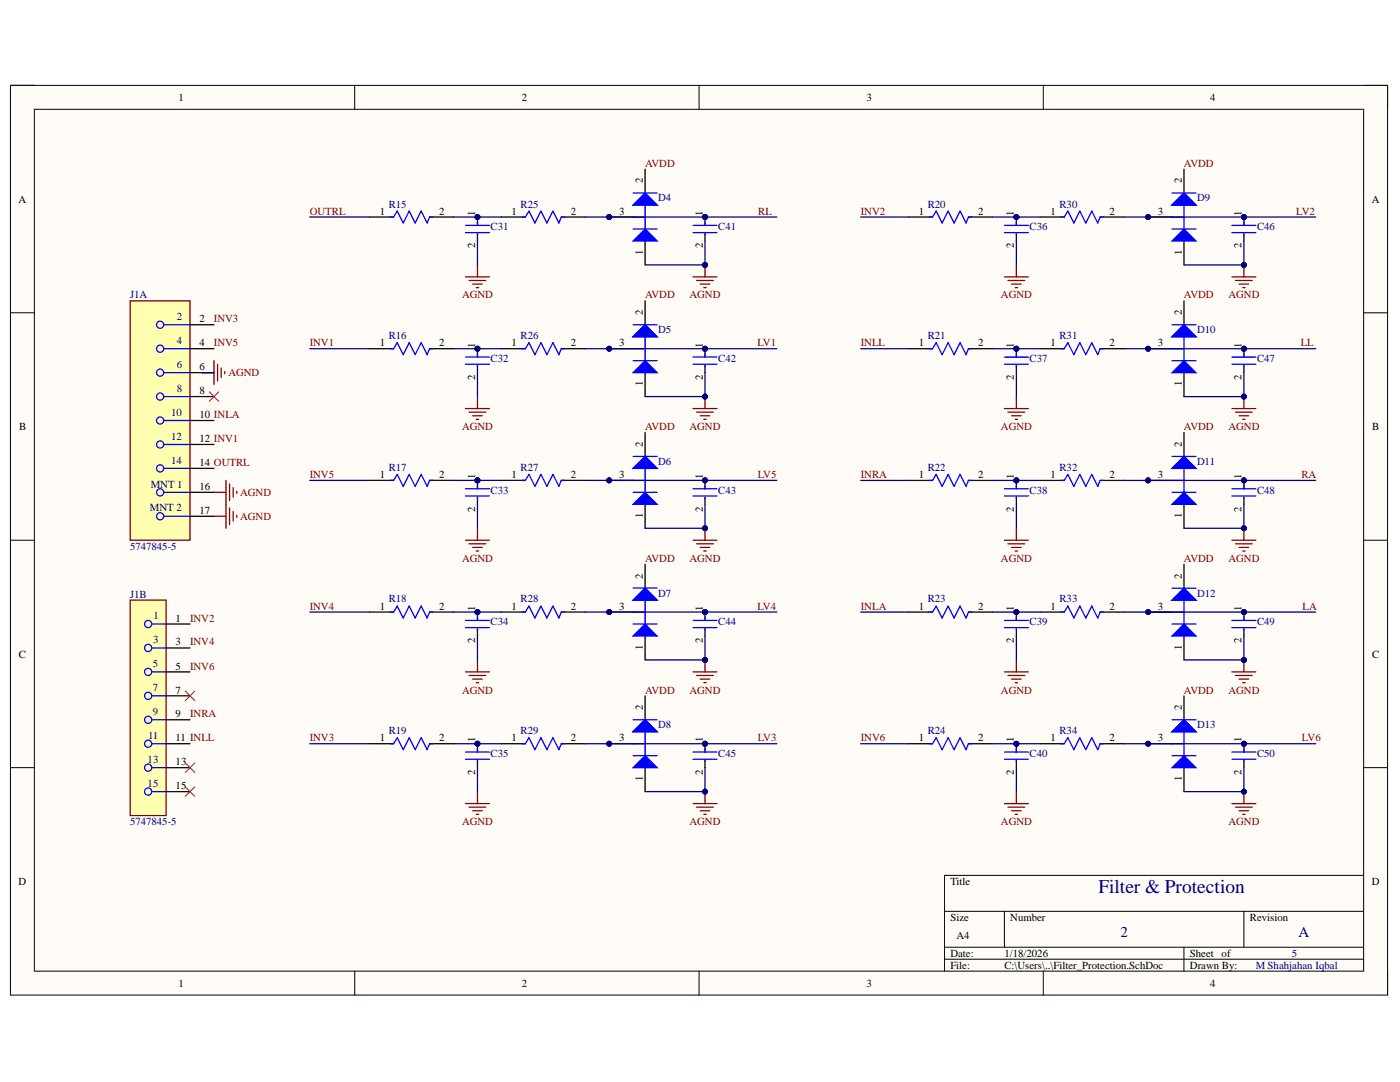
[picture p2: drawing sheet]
<svg xmlns="http://www.w3.org/2000/svg" width="279mm" height="216mm" viewBox="0 0 279 216" stroke-linecap="round" stroke-linejoin="round" font-family="sans-serif">
<defs><g id="words">
<text font-size="3.9" fill="#000080" x="219.2" y="178.1">Filter &amp; Protection</text>
<g font-size="3" fill="#000080">
<text x="223.7" y="186.9">2</text>
<text x="259.1" y="186.9">A</text>
</g>
<g font-size="2.2">
<text x="35.6" y="20.1">1</text>
<text x="104.1" y="20.1">2</text>
<text x="173" y="20.1">3</text>
<text x="241.5" y="20.1">4</text>
<text x="3.7" y="40.4">A</text>
<text x="128.3" y="36.6" transform="rotate(-90 128.3 36.6)">2</text>
<text x="235.8" y="36.6" transform="rotate(-90 235.8 36.6)">2</text>
<text x="273.8" y="40.4">A</text>
<text x="75.8" y="42.8">1</text>
<text x="87.6" y="42.8">2</text>
<text x="94.8" y="43.1" transform="rotate(-90 94.8 43.1)">1</text>
<text x="102.1" y="42.8">1</text>
<text x="113.9" y="42.8">2</text>
<text x="123.5" y="42.8">3</text>
<text x="140.2" y="43.1" transform="rotate(-90 140.2 43.1)">1</text>
<text x="183.4" y="42.8">1</text>
<text x="195.2" y="42.8">2</text>
<text x="202.3" y="43.1" transform="rotate(-90 202.3 43.1)">1</text>
<text x="209.7" y="42.8">1</text>
<text x="221.5" y="42.8">2</text>
<text x="231.1" y="42.8">3</text>
<text x="247.8" y="43.1" transform="rotate(-90 247.8 43.1)">1</text>
<text x="94.8" y="49.5" transform="rotate(-90 94.8 49.5)">2</text>
<text x="128.3" y="50.8" transform="rotate(-90 128.3 50.8)">1</text>
<text x="140.2" y="49.5" transform="rotate(-90 140.2 49.5)">2</text>
<text x="202.3" y="49.5" transform="rotate(-90 202.3 49.5)">2</text>
<text x="235.8" y="50.8" transform="rotate(-90 235.8 50.8)">1</text>
<text x="247.8" y="49.5" transform="rotate(-90 247.8 49.5)">2</text>
<text x="39.8" y="64.3">2</text>
<text x="128.3" y="62.9" transform="rotate(-90 128.3 62.9)">2</text>
<text x="235.8" y="62.9" transform="rotate(-90 235.8 62.9)">2</text>
<text x="39.8" y="69.1">4</text>
<text x="75.8" y="69.1">1</text>
<text x="87.6" y="69.1">2</text>
<text x="94.8" y="69.3" transform="rotate(-90 94.8 69.3)">1</text>
<text x="102.1" y="69.1">1</text>
<text x="113.9" y="69.1">2</text>
<text x="123.5" y="69.1">3</text>
<text x="140.2" y="69.3" transform="rotate(-90 140.2 69.3)">1</text>
<text x="183.4" y="69.1">1</text>
<text x="195.2" y="69.1">2</text>
<text x="202.3" y="69.3" transform="rotate(-90 202.3 69.3)">1</text>
<text x="209.7" y="69.1">1</text>
<text x="221.5" y="69.1">2</text>
<text x="231.1" y="69.1">3</text>
<text x="247.8" y="69.3" transform="rotate(-90 247.8 69.3)">1</text>
<text x="39.8" y="73.9">6</text>
<text x="94.8" y="75.8" transform="rotate(-90 94.8 75.8)">2</text>
<text x="128.3" y="77.1" transform="rotate(-90 128.3 77.1)">1</text>
<text x="140.2" y="75.8" transform="rotate(-90 140.2 75.8)">2</text>
<text x="202.3" y="75.8" transform="rotate(-90 202.3 75.8)">2</text>
<text x="235.8" y="77.1" transform="rotate(-90 235.8 77.1)">1</text>
<text x="247.8" y="75.8" transform="rotate(-90 247.8 75.8)">2</text>
<text x="39.8" y="78.6">8</text>
<text x="39.8" y="83.4">10 INLA</text>
<text x="3.8" y="85.8">B</text>
<text x="39.8" y="88.2">12 INV1</text>
<text x="128.3" y="89.2" transform="rotate(-90 128.3 89.2)">2</text>
<text x="235.8" y="89.2" transform="rotate(-90 235.8 89.2)">2</text>
<text x="273.9" y="85.8">B</text>
<text x="39.8" y="93">14 OUTRL</text>
<text x="75.8" y="95.4">1</text>
<text x="87.6" y="95.4">2</text>
<text x="94.8" y="95.6" transform="rotate(-90 94.8 95.6)">1</text>
<text x="102.1" y="95.4">1</text>
<text x="113.9" y="95.4">2</text>
<text x="123.5" y="95.4">3</text>
<text x="140.2" y="95.6" transform="rotate(-90 140.2 95.6)">1</text>
<text x="183.4" y="95.4">1</text>
<text x="195.2" y="95.4">2</text>
<text x="202.3" y="95.6" transform="rotate(-90 202.3 95.6)">1</text>
<text x="209.7" y="95.4">1</text>
<text x="221.5" y="95.4">2</text>
<text x="231.1" y="95.4">3</text>
<text x="247.8" y="95.6" transform="rotate(-90 247.8 95.6)">1</text>
<text x="39.8" y="97.8">16</text>
<text x="39.8" y="102.6">17</text>
<text x="94.8" y="102.1" transform="rotate(-90 94.8 102.1)">2</text>
<text x="128.3" y="103.4" transform="rotate(-90 128.3 103.4)">1</text>
<text x="140.2" y="102.1" transform="rotate(-90 140.2 102.1)">2</text>
<text x="202.3" y="102.1" transform="rotate(-90 202.3 102.1)">2</text>
<text x="235.8" y="103.4" transform="rotate(-90 235.8 103.4)">1</text>
<text x="247.8" y="102.1" transform="rotate(-90 247.8 102.1)">2</text>
<text x="128.3" y="115.4" transform="rotate(-90 128.3 115.4)">2</text>
<text x="235.8" y="115.4" transform="rotate(-90 235.8 115.4)">2</text>
<text x="35" y="124">1</text>
<text x="75.8" y="121.7">1</text>
<text x="87.6" y="121.7">2</text>
<text x="94.8" y="121.9" transform="rotate(-90 94.8 121.9)">1</text>
<text x="102.1" y="121.7">1</text>
<text x="113.9" y="121.7">2</text>
<text x="123.5" y="121.7">3</text>
<text x="140.2" y="121.9" transform="rotate(-90 140.2 121.9)">1</text>
<text x="183.4" y="121.7">1</text>
<text x="195.2" y="121.7">2</text>
<text x="202.3" y="121.9" transform="rotate(-90 202.3 121.9)">1</text>
<text x="209.7" y="121.7">1</text>
<text x="221.5" y="121.7">2</text>
<text x="231.1" y="121.7">3</text>
<text x="247.8" y="121.9" transform="rotate(-90 247.8 121.9)">1</text>
<text x="3.8" y="131.2">C</text>
<text x="35" y="128.8">3</text>
<text x="94.8" y="128.4" transform="rotate(-90 94.8 128.4)">2</text>
<text x="128.3" y="129.6" transform="rotate(-90 128.3 129.6)">1</text>
<text x="140.2" y="128.4" transform="rotate(-90 140.2 128.4)">2</text>
<text x="202.3" y="128.4" transform="rotate(-90 202.3 128.4)">2</text>
<text x="235.8" y="129.6" transform="rotate(-90 235.8 129.6)">1</text>
<text x="247.8" y="128.4" transform="rotate(-90 247.8 128.4)">2</text>
<text x="273.8" y="131.2">C</text>
<text x="35" y="133.6">5</text>
<text x="35" y="138.4">7</text>
<text x="35" y="143.2">9</text>
<text x="128.3" y="141.7" transform="rotate(-90 128.3 141.7)">2</text>
<text x="235.8" y="141.7" transform="rotate(-90 235.8 141.7)">2</text>
<text x="35" y="147.9">11 INLL</text>
<text x="75.8" y="147.9">1</text>
<text x="87.6" y="147.9">2</text>
<text x="94.8" y="148.1" transform="rotate(-90 94.8 148.1)">1</text>
<text x="102.1" y="147.9">1</text>
<text x="113.9" y="147.9">2</text>
<text x="123.5" y="147.9">3</text>
<text x="140.2" y="148.1" transform="rotate(-90 140.2 148.1)">1</text>
<text x="183.4" y="147.9">1</text>
<text x="195.2" y="147.9">2</text>
<text x="202.3" y="148.1" transform="rotate(-90 202.3 148.1)">1</text>
<text x="209.7" y="147.9">1</text>
<text x="221.5" y="147.9">2</text>
<text x="231.1" y="147.9">3</text>
<text x="247.8" y="148.1" transform="rotate(-90 247.8 148.1)">1</text>
<text x="35" y="152.7">13</text>
<text x="94.8" y="154.7" transform="rotate(-90 94.8 154.7)">2</text>
<text x="128.3" y="155.9" transform="rotate(-90 128.3 155.9)">1</text>
<text x="140.2" y="154.7" transform="rotate(-90 140.2 154.7)">2</text>
<text x="202.3" y="154.7" transform="rotate(-90 202.3 154.7)">2</text>
<text x="235.8" y="155.9" transform="rotate(-90 235.8 155.9)">1</text>
<text x="247.8" y="154.7" transform="rotate(-90 247.8 154.7)">2</text>
<text x="35" y="157.5">15</text>
<text x="3.7" y="176.6">D</text>
<text x="189.7" y="176.6">Title</text>
<text x="273.8" y="176.6">D</text>
<text x="189.7" y="183.8">Size</text>
<text x="201.6" y="183.8">Number</text>
<text x="249.4" y="183.8">Revision</text>
<text x="189.7" y="190.9">Date:</text>
<text x="190.9" y="187.3">A4</text>
<text x="200.4" y="190.9">1/18/2026</text>
<text x="237.5" y="190.9">Sheet</text>
<text x="243.8" y="190.9">of</text>
<text x="35.6" y="196.9">1</text>
<text x="104.1" y="196.9">2</text>
<text x="173" y="196.9">3</text>
<text x="189.7" y="193.3">File:</text>
<text x="200.4" y="193.3">C:\Users\..\Filter_Protection.SchDoc</text>
<text x="237.5" y="193.3">Drawn By:</text>
<text x="241.5" y="196.9">4</text>
</g>
<g font-size="2.2" fill="#800000">
<text x="128.7" y="33.3">AVDD</text>
<text x="236.3" y="33.3">AVDD</text>
<text x="61.8" y="42.8">OUTRL</text>
<text x="151.3" y="42.8">RL</text>
<text x="171.8" y="42.8">INV2</text>
<text x="258.7" y="42.8">LV2</text>
<text x="92.2" y="59.5">AGND</text>
<text x="128.7" y="59.5">AVDD</text>
<text x="137.6" y="59.5">AGND</text>
<text x="199.8" y="59.5">AGND</text>
<text x="236.3" y="59.5">AVDD</text>
<text x="245.2" y="59.5">AGND</text>
<text x="42.7" y="64.3">INV3</text>
<text x="42.7" y="69.1">INV5</text>
<text x="61.8" y="69.1">INV1</text>
<text x="151.1" y="69.1">LV1</text>
<text x="171.8" y="69.1">INLL</text>
<text x="259.6" y="69.1">LL</text>
<text x="45.6" y="75.1">AGND</text>
<text x="92.2" y="85.8">AGND</text>
<text x="128.7" y="85.8">AVDD</text>
<text x="137.6" y="85.8">AGND</text>
<text x="199.8" y="85.8">AGND</text>
<text x="236.3" y="85.8">AVDD</text>
<text x="245.2" y="85.8">AGND</text>
<text x="61.8" y="95.4">INV5</text>
<text x="151.2" y="95.4">LV5</text>
<text x="171.8" y="95.4">INRA</text>
<text x="259.7" y="95.4">RA</text>
<text x="47.9" y="99">AGND</text>
<text x="47.9" y="103.7">AGND</text>
<text x="92.2" y="112.1">AGND</text>
<text x="128.7" y="112.1">AVDD</text>
<text x="137.6" y="112.1">AGND</text>
<text x="199.8" y="112.1">AGND</text>
<text x="236.3" y="112.1">AVDD</text>
<text x="245.2" y="112.1">AGND</text>
<text x="37.9" y="124">INV2</text>
<text x="61.8" y="121.7">INV4</text>
<text x="151.1" y="121.7">LV4</text>
<text x="171.8" y="121.7">INLA</text>
<text x="260" y="121.7">LA</text>
<text x="37.9" y="128.8">INV4</text>
<text x="37.9" y="133.6">INV6</text>
<text x="37.9" y="143.2">INRA</text>
<text x="92.2" y="138.4">AGND</text>
<text x="128.7" y="138.4">AVDD</text>
<text x="137.6" y="138.4">AGND</text>
<text x="199.8" y="138.4">AGND</text>
<text x="236.3" y="138.4">AVDD</text>
<text x="245.2" y="138.4">AGND</text>
<text x="61.8" y="147.9">INV3</text>
<text x="151.2" y="147.9">LV3</text>
<text x="171.8" y="147.9">INV6</text>
<text x="259.8" y="147.9">LV6</text>
<text x="92.2" y="164.6">AGND</text>
<text x="137.6" y="164.6">AGND</text>
<text x="199.8" y="164.6">AGND</text>
<text x="245.2" y="164.6">AGND</text>
</g>
<g font-size="2.2" fill="#000080">
<text x="77.6" y="41.4">R15</text>
<text x="103.9" y="41.4">R25</text>
<text x="131.4" y="40.2">D4</text>
<text x="185.1" y="41.4">R20</text>
<text x="211.4" y="41.4">R30</text>
<text x="238.9" y="40.2">D9</text>
<text x="97.9" y="45.9">C31</text>
<text x="143.3" y="45.9">C41</text>
<text x="205.5" y="45.9">C36</text>
<text x="250.9" y="45.9">C46</text>
<text x="26" y="59.5">J1A</text>
<text x="35.3" y="63.9">2</text>
<text x="35.3" y="68.6">4</text>
<text x="77.6" y="67.7">R16</text>
<text x="103.9" y="67.7">R26</text>
<text x="131.4" y="66.5">D5</text>
<text x="185.1" y="67.7">R21</text>
<text x="211.4" y="67.7">R31</text>
<text x="238.9" y="66.5">D10</text>
<text x="35.3" y="73.4">6</text>
<text x="97.9" y="72.2">C32</text>
<text x="143.3" y="72.2">C42</text>
<text x="205.5" y="72.2">C37</text>
<text x="250.9" y="72.2">C47</text>
<text x="34.2" y="83">10</text>
<text x="35.3" y="78.2">8</text>
<text x="34.2" y="87.7">12</text>
<text x="34.2" y="92.5">14</text>
<text x="77.6" y="93.9">R17</text>
<text x="103.9" y="93.9">R27</text>
<text x="131.4" y="92.8">D6</text>
<text x="185.1" y="93.9">R22</text>
<text x="211.4" y="93.9">R32</text>
<text x="238.9" y="92.8">D11</text>
<text x="30.1" y="97.3">MNT 1</text>
<text x="97.9" y="98.5">C33</text>
<text x="143.3" y="98.5">C43</text>
<text x="205.5" y="98.5">C38</text>
<text x="250.9" y="98.5">C48</text>
<text x="29.9" y="102.1">MNT 2</text>
<text x="26" y="109.7">5747845-5</text>
<text x="26" y="119.2">J1B</text>
<text x="131.4" y="119">D7</text>
<text x="238.9" y="119">D12</text>
<text x="30.7" y="123.6">1</text>
<text x="77.6" y="120.2">R18</text>
<text x="97.9" y="124.7">C34</text>
<text x="103.9" y="120.2">R28</text>
<text x="143.3" y="124.7">C44</text>
<text x="185.1" y="120.2">R23</text>
<text x="205.5" y="124.7">C39</text>
<text x="211.4" y="120.2">R33</text>
<text x="250.9" y="124.7">C49</text>
<text x="30.6" y="128.3">3</text>
<text x="30.5" y="137.9">7</text>
<text x="30.5" y="133.1">5</text>
<text x="30.5" y="142.7">9</text>
<text x="29.6" y="147.4">11</text>
<text x="77.6" y="146.5">R19</text>
<text x="103.9" y="146.5">R29</text>
<text x="131.4" y="145.3">D8</text>
<text x="185.1" y="146.5">R24</text>
<text x="211.4" y="146.5">R34</text>
<text x="238.9" y="145.3">D13</text>
<text x="29.5" y="152.2">13</text>
<text x="97.9" y="151">C35</text>
<text x="143.3" y="151">C45</text>
<text x="205.5" y="151">C40</text>
<text x="250.9" y="151">C50</text>
<text x="29.5" y="157">15</text>
<text x="26" y="164.6">5747845-5</text>
<text x="257.8" y="190.9">5</text>
<text x="250.6" y="193.3">M Shahjahan Iqbal</text>
</g>
</g></defs>
<path d="M2.1 17h274.8v181.6h-274.8z" fill-rule="evenodd" fill="#fffcf8"/>
<path d="M2.1 17h274.8v181.6h-274.8z" fill="none" stroke="#000" stroke-width=".2"/>
<path d="M6.9 21.8h265.2v172h-265.2z" fill-rule="evenodd" fill="#fffcf8"/>
<g fill="none" stroke="#000" stroke-width=".2">
<path d="M2.1 17h4.8M70.8 17v4.8M139.5 17v4.8M208.2 17v4.8M272.1 17h4.8v4.8M6.9 21.8h265.2v172h-265.2zM2.1 62.4h4.8M272.1 62.4h4.8M2.1 107.8h4.8M272.1 107.8h4.8M2.1 153.2h4.8M272.1 153.2h4.8"/>
<path d="M272.1 174.7h-83.6v19.1M70.8 193.8v4.8M139.5 193.8v4.8M188.5 181.8h83.6M188.5 189h83.6M188.5 191.4h83.6M200.5 181.8v7.2M208.2 193.8v4.8M236.3 189v4.8M248.2 181.8v7.2M276.9 193.8v4.8"/>
</g>
<path d="M26 60h11.9v47.8h-11.9z" fill-rule="evenodd" fill="#ffffb0"/>
<path d="M26 60h11.9v47.8h-11.9z" fill="none" stroke="#800000" stroke-width=".25"/>
<g fill="none" stroke="#00f" stroke-width=".25">
<path d="M32.7 64.8h5.2M32.7 69.6h5.2M32.7 74.4h5.2M32.7 79.1h5.2M32.7 83.9h5.2M32.7 88.7h5.2M32.7 93.5h5.2M32.7 98.2h5.2M32.7 103h5.2"/>
<circle cx="32" cy="69.6" r=".72"/>
<circle cx="32" cy="64.8" r=".72"/>
<circle cx="32" cy="79.1" r=".72"/>
<circle cx="32" cy="74.4" r=".72"/>
<circle cx="32" cy="83.9" r=".72"/>
<circle cx="32" cy="93.5" r=".72"/>
<circle cx="32" cy="98.2" r=".72"/>
<circle cx="32" cy="88.7" r=".72"/>
<circle cx="32" cy="103" r=".72"/>
</g>
<path d="M37.9 64.8h4.8M37.9 69.6h4.8M37.9 74.4h4.8M37.9 79.1h4.8M37.9 83.9h4.8M37.9 88.7h4.8M37.9 93.5h4.8M37.9 98.2h4.8M37.9 103h4.8" fill="none" stroke="#000" stroke-width=".25"/>
<path d="M26 119.7h7.2v43h-7.2z" fill-rule="evenodd" fill="#ffffb0"/>
<path d="M26 119.7h7.2v43h-7.2z" fill="none" stroke="#800000" stroke-width=".25"/>
<g fill="none" stroke="#00f" stroke-width=".25">
<path d="M30.3 124.5h2.9M30.3 129.3h2.9M30.3 134.1h2.9M30.3 138.8h2.9M30.3 143.6h2.9M30.3 148.4h2.9M30.3 153.2h2.9M30.3 158h2.9"/>
<circle cx="29.6" cy="124.5" r=".72"/>
<circle cx="29.6" cy="134.1" r=".72"/>
<circle cx="29.6" cy="138.8" r=".72"/>
<circle cx="29.6" cy="129.3" r=".72"/>
<circle cx="29.6" cy="143.6" r=".72"/>
<circle cx="29.6" cy="158" r=".72"/>
<circle cx="29.6" cy="148.4" r=".72"/>
<circle cx="29.6" cy="153.2" r=".72"/>
</g>
<path d="M33.2 124.5h4.7M33.2 129.3h4.7M33.2 134.1h4.7M33.2 138.8h4.7M33.2 143.6h4.7M33.2 148.4h4.7M33.2 153.2h4.7M33.2 158h4.7" fill="none" stroke="#000" stroke-width=".25"/>
<circle cx="202.8" cy="43.3" r=".48" fill="#000080"/>
<circle cx="202.8" cy="43.3" r=".48" fill="none" stroke="#000080" stroke-width=".2"/>
<path d="M202.8 43.3v1.7" fill="none" stroke="#000" stroke-width=".25"/>
<circle cx="202.8" cy="43.3" r=".48" fill="#000080"/>
<circle cx="202.8" cy="43.3" r=".48" fill="none" stroke="#000080" stroke-width=".2"/>
<path d="M202.8 46.7v1.4" fill="none" stroke="#000" stroke-width=".25"/>
<path d="M200.5 45h4.7M200.5 46.4h4.7M202.8 44.3v.7M202.8 46.7v.2" fill="none" stroke="#00f" stroke-width=".25"/>
<circle cx="248.2" cy="43.3" r=".48" fill="#000080"/>
<circle cx="248.2" cy="43.3" r=".48" fill="none" stroke="#000080" stroke-width=".2"/>
<path d="M248.2 43.3v1.7" fill="none" stroke="#000" stroke-width=".25"/>
<circle cx="248.2" cy="43.3" r=".48" fill="#000080"/>
<circle cx="248.2" cy="43.3" r=".48" fill="none" stroke="#000080" stroke-width=".2"/>
<path d="M248.2 46.7v1.4" fill="none" stroke="#000" stroke-width=".25"/>
<path d="M245.9 45h4.7M245.9 46.4h4.7M248.2 44.3v.7M248.2 46.7v.2" fill="none" stroke="#00f" stroke-width=".25"/>
<circle cx="202.8" cy="69.6" r=".48" fill="#000080"/>
<circle cx="202.8" cy="69.6" r=".48" fill="none" stroke="#000080" stroke-width=".2"/>
<path d="M202.8 69.6v1.7" fill="none" stroke="#000" stroke-width=".25"/>
<circle cx="202.8" cy="69.6" r=".48" fill="#000080"/>
<circle cx="202.8" cy="69.6" r=".48" fill="none" stroke="#000080" stroke-width=".2"/>
<path d="M202.8 72.9v1.5" fill="none" stroke="#000" stroke-width=".25"/>
<path d="M200.5 71.3h4.7M200.5 72.7h4.7M202.8 70.5v.8M202.8 72.9v.3" fill="none" stroke="#00f" stroke-width=".25"/>
<circle cx="248.2" cy="69.6" r=".48" fill="#000080"/>
<circle cx="248.2" cy="69.6" r=".48" fill="none" stroke="#000080" stroke-width=".2"/>
<path d="M248.2 69.6v1.7" fill="none" stroke="#000" stroke-width=".25"/>
<circle cx="248.2" cy="69.6" r=".48" fill="#000080"/>
<circle cx="248.2" cy="69.6" r=".48" fill="none" stroke="#000080" stroke-width=".2"/>
<path d="M248.2 72.9v1.5" fill="none" stroke="#000" stroke-width=".25"/>
<path d="M245.9 71.3h4.7M245.9 72.7h4.7M248.2 70.5v.8M248.2 72.9v.3" fill="none" stroke="#00f" stroke-width=".25"/>
<circle cx="202.8" cy="95.9" r=".48" fill="#000080"/>
<circle cx="202.8" cy="95.9" r=".48" fill="none" stroke="#000080" stroke-width=".2"/>
<path d="M202.8 95.9v1.6" fill="none" stroke="#000" stroke-width=".25"/>
<circle cx="202.8" cy="95.9" r=".48" fill="#000080"/>
<circle cx="202.8" cy="95.9" r=".48" fill="none" stroke="#000080" stroke-width=".2"/>
<path d="M202.8 99.2v1.4" fill="none" stroke="#000" stroke-width=".25"/>
<path d="M200.5 97.5h4.7M200.5 99h4.7M202.8 96.8v.7M202.8 99.2v.2" fill="none" stroke="#00f" stroke-width=".25"/>
<circle cx="248.2" cy="95.9" r=".48" fill="#000080"/>
<circle cx="248.2" cy="95.9" r=".48" fill="none" stroke="#000080" stroke-width=".2"/>
<path d="M248.2 95.9v1.6" fill="none" stroke="#000" stroke-width=".25"/>
<circle cx="248.2" cy="95.9" r=".48" fill="#000080"/>
<circle cx="248.2" cy="95.9" r=".48" fill="none" stroke="#000080" stroke-width=".2"/>
<path d="M248.2 99.2v1.4" fill="none" stroke="#000" stroke-width=".25"/>
<path d="M245.9 97.5h4.7M245.9 99h4.7M248.2 96.8v.7M248.2 99.2v.2" fill="none" stroke="#00f" stroke-width=".25"/>
<circle cx="202.8" cy="122.1" r=".48" fill="#000080"/>
<circle cx="202.8" cy="122.1" r=".48" fill="none" stroke="#000080" stroke-width=".2"/>
<path d="M202.8 122.1v1.7" fill="none" stroke="#000" stroke-width=".25"/>
<circle cx="202.8" cy="122.1" r=".48" fill="#000080"/>
<circle cx="202.8" cy="122.1" r=".48" fill="none" stroke="#000080" stroke-width=".2"/>
<path d="M202.8 125.5v1.4" fill="none" stroke="#000" stroke-width=".25"/>
<path d="M200.5 123.8h4.7M200.5 125.2h4.7M202.8 123.1v.7M202.8 125.5v.2" fill="none" stroke="#00f" stroke-width=".25"/>
<circle cx="248.2" cy="122.1" r=".48" fill="#000080"/>
<circle cx="248.2" cy="122.1" r=".48" fill="none" stroke="#000080" stroke-width=".2"/>
<path d="M248.2 122.1v1.7" fill="none" stroke="#000" stroke-width=".25"/>
<circle cx="248.2" cy="122.1" r=".48" fill="#000080"/>
<circle cx="248.2" cy="122.1" r=".48" fill="none" stroke="#000080" stroke-width=".2"/>
<path d="M248.2 125.5v1.4" fill="none" stroke="#000" stroke-width=".25"/>
<path d="M245.9 123.8h4.7M245.9 125.2h4.7M248.2 123.1v.7M248.2 125.5v.2" fill="none" stroke="#00f" stroke-width=".25"/>
<circle cx="202.8" cy="148.4" r=".48" fill="#000080"/>
<circle cx="202.8" cy="148.4" r=".48" fill="none" stroke="#000080" stroke-width=".2"/>
<path d="M202.8 148.4v1.7" fill="none" stroke="#000" stroke-width=".25"/>
<circle cx="202.8" cy="148.4" r=".48" fill="#000080"/>
<circle cx="202.8" cy="148.4" r=".48" fill="none" stroke="#000080" stroke-width=".2"/>
<path d="M202.8 151.8v1.4" fill="none" stroke="#000" stroke-width=".25"/>
<path d="M200.5 150.1h4.7M200.5 151.5h4.7M202.8 149.4v.7M202.8 151.8v.2" fill="none" stroke="#00f" stroke-width=".25"/>
<circle cx="248.2" cy="148.4" r=".48" fill="#000080"/>
<circle cx="248.2" cy="148.4" r=".48" fill="none" stroke="#000080" stroke-width=".2"/>
<path d="M248.2 148.4v1.7" fill="none" stroke="#000" stroke-width=".25"/>
<circle cx="248.2" cy="148.4" r=".48" fill="#000080"/>
<circle cx="248.2" cy="148.4" r=".48" fill="none" stroke="#000080" stroke-width=".2"/>
<path d="M248.2 151.8v1.4" fill="none" stroke="#000" stroke-width=".25"/>
<path d="M245.9 150.1h4.7M245.9 151.5h4.7M248.2 149.4v.7M248.2 151.8v.2" fill="none" stroke="#00f" stroke-width=".25"/>
<circle cx="95.3" cy="43.3" r=".48" fill="#000080"/>
<circle cx="95.3" cy="43.3" r=".48" fill="none" stroke="#000080" stroke-width=".2"/>
<path d="M95.3 43.3v1.7" fill="none" stroke="#000" stroke-width=".25"/>
<circle cx="95.3" cy="43.3" r=".48" fill="#000080"/>
<circle cx="95.3" cy="43.3" r=".48" fill="none" stroke="#000080" stroke-width=".2"/>
<path d="M95.3 46.7v1.4" fill="none" stroke="#000" stroke-width=".25"/>
<path d="M92.9 45h4.8M92.9 46.4h4.8M95.3 44.3v.7M95.3 46.7v.2" fill="none" stroke="#00f" stroke-width=".25"/>
<circle cx="140.7" cy="43.3" r=".48" fill="#000080"/>
<circle cx="140.7" cy="43.3" r=".48" fill="none" stroke="#000080" stroke-width=".2"/>
<path d="M140.7 43.3v1.7" fill="none" stroke="#000" stroke-width=".25"/>
<circle cx="140.7" cy="43.3" r=".48" fill="#000080"/>
<circle cx="140.7" cy="43.3" r=".48" fill="none" stroke="#000080" stroke-width=".2"/>
<path d="M140.7 46.7v1.4" fill="none" stroke="#000" stroke-width=".25"/>
<path d="M138.3 45h4.8M138.3 46.4h4.8M140.7 44.3v.7M140.7 46.7v.2" fill="none" stroke="#00f" stroke-width=".25"/>
<circle cx="95.3" cy="69.6" r=".48" fill="#000080"/>
<circle cx="95.3" cy="69.6" r=".48" fill="none" stroke="#000080" stroke-width=".2"/>
<path d="M95.3 69.6v1.7" fill="none" stroke="#000" stroke-width=".25"/>
<circle cx="95.3" cy="69.6" r=".48" fill="#000080"/>
<circle cx="95.3" cy="69.6" r=".48" fill="none" stroke="#000080" stroke-width=".2"/>
<path d="M95.3 72.9v1.5" fill="none" stroke="#000" stroke-width=".25"/>
<path d="M92.9 71.3h4.8M92.9 72.7h4.8M95.3 70.5v.8M95.3 72.9v.3" fill="none" stroke="#00f" stroke-width=".25"/>
<circle cx="140.7" cy="69.6" r=".48" fill="#000080"/>
<circle cx="140.7" cy="69.6" r=".48" fill="none" stroke="#000080" stroke-width=".2"/>
<path d="M140.7 69.6v1.7" fill="none" stroke="#000" stroke-width=".25"/>
<circle cx="140.7" cy="69.6" r=".48" fill="#000080"/>
<circle cx="140.7" cy="69.6" r=".48" fill="none" stroke="#000080" stroke-width=".2"/>
<path d="M140.7 72.9v1.5" fill="none" stroke="#000" stroke-width=".25"/>
<path d="M138.3 71.3h4.8M138.3 72.7h4.8M140.7 70.5v.8M140.7 72.9v.3" fill="none" stroke="#00f" stroke-width=".25"/>
<circle cx="95.3" cy="95.9" r=".48" fill="#000080"/>
<circle cx="95.3" cy="95.9" r=".48" fill="none" stroke="#000080" stroke-width=".2"/>
<path d="M95.3 95.9v1.6" fill="none" stroke="#000" stroke-width=".25"/>
<circle cx="95.3" cy="95.9" r=".48" fill="#000080"/>
<circle cx="95.3" cy="95.9" r=".48" fill="none" stroke="#000080" stroke-width=".2"/>
<path d="M95.3 99.2v1.4" fill="none" stroke="#000" stroke-width=".25"/>
<path d="M92.9 97.5h4.8M92.9 99h4.8M95.3 96.8v.7M95.3 99.2v.2" fill="none" stroke="#00f" stroke-width=".25"/>
<circle cx="140.7" cy="95.9" r=".48" fill="#000080"/>
<circle cx="140.7" cy="95.9" r=".48" fill="none" stroke="#000080" stroke-width=".2"/>
<path d="M140.7 95.9v1.6" fill="none" stroke="#000" stroke-width=".25"/>
<circle cx="140.7" cy="95.9" r=".48" fill="#000080"/>
<circle cx="140.7" cy="95.9" r=".48" fill="none" stroke="#000080" stroke-width=".2"/>
<path d="M140.7 99.2v1.4" fill="none" stroke="#000" stroke-width=".25"/>
<path d="M138.3 97.5h4.8M138.3 99h4.8M140.7 96.8v.7M140.7 99.2v.2" fill="none" stroke="#00f" stroke-width=".25"/>
<circle cx="95.3" cy="122.1" r=".48" fill="#000080"/>
<circle cx="95.3" cy="122.1" r=".48" fill="none" stroke="#000080" stroke-width=".2"/>
<path d="M95.3 122.1v1.7" fill="none" stroke="#000" stroke-width=".25"/>
<circle cx="95.3" cy="122.1" r=".48" fill="#000080"/>
<circle cx="95.3" cy="122.1" r=".48" fill="none" stroke="#000080" stroke-width=".2"/>
<path d="M95.3 125.5v1.4" fill="none" stroke="#000" stroke-width=".25"/>
<path d="M92.9 123.8h4.8M92.9 125.2h4.8M95.3 123.1v.7M95.3 125.5v.2" fill="none" stroke="#00f" stroke-width=".25"/>
<circle cx="140.7" cy="122.1" r=".48" fill="#000080"/>
<circle cx="140.7" cy="122.1" r=".48" fill="none" stroke="#000080" stroke-width=".2"/>
<path d="M140.7 122.1v1.7" fill="none" stroke="#000" stroke-width=".25"/>
<circle cx="140.7" cy="122.1" r=".48" fill="#000080"/>
<circle cx="140.7" cy="122.1" r=".48" fill="none" stroke="#000080" stroke-width=".2"/>
<path d="M140.7 125.5v1.4" fill="none" stroke="#000" stroke-width=".25"/>
<path d="M138.3 123.8h4.8M138.3 125.2h4.8M140.7 123.1v.7M140.7 125.5v.2" fill="none" stroke="#00f" stroke-width=".25"/>
<circle cx="95.3" cy="148.4" r=".48" fill="#000080"/>
<circle cx="95.3" cy="148.4" r=".48" fill="none" stroke="#000080" stroke-width=".2"/>
<path d="M95.3 148.4v1.7" fill="none" stroke="#000" stroke-width=".25"/>
<circle cx="95.3" cy="148.4" r=".48" fill="#000080"/>
<circle cx="95.3" cy="148.4" r=".48" fill="none" stroke="#000080" stroke-width=".2"/>
<path d="M95.3 151.7v1.5" fill="none" stroke="#000" stroke-width=".25"/>
<path d="M92.9 150.1h4.8M92.9 151.5h4.8M95.3 149.4v.7M95.3 151.7v.3" fill="none" stroke="#00f" stroke-width=".25"/>
<circle cx="140.7" cy="148.4" r=".48" fill="#000080"/>
<circle cx="140.7" cy="148.4" r=".48" fill="none" stroke="#000080" stroke-width=".2"/>
<path d="M140.7 148.4v1.7" fill="none" stroke="#000" stroke-width=".25"/>
<circle cx="140.7" cy="148.4" r=".48" fill="#000080"/>
<circle cx="140.7" cy="148.4" r=".48" fill="none" stroke="#000080" stroke-width=".2"/>
<g fill="none" stroke="#000" stroke-width=".25">
<path d="M73.8 43.3h4.8M85.7 43.3h4.8M100.1 43.3h4.7M112 43.3h4.8M181.3 43.3h4.8M193.3 43.3h4.8M207.6 43.3h4.8M219.6 43.3h4.7M73.8 69.6h4.8M85.7 69.6h4.8M100.1 69.6h4.7M112 69.6h4.8"/>
<path d="M181.3 69.6h4.8M193.3 69.6h4.8M207.6 69.6h4.8M219.6 69.6h4.7M73.8 95.9h4.8M85.7 95.9h4.8M100.1 95.9h4.7M112 95.9h4.8M181.3 95.9h4.8M193.3 95.9h4.8M207.6 95.9h4.8M219.6 95.9h4.7"/>
<path d="M73.8 122.1h4.8M85.7 122.1h4.8M100.1 122.1h4.7M112 122.1h4.8M181.3 122.1h4.8M193.3 122.1h4.8M207.6 122.1h4.8M219.6 122.1h4.7M73.8 148.4h4.8M85.7 148.4h4.8M100.1 148.4h4.7M112 148.4h4.8"/>
<path d="M140.7 151.7v1.5M181.3 148.4h4.8M193.3 148.4h4.8M207.6 148.4h4.8M219.6 148.4h4.7"/>
</g>
<g fill="none" stroke="#00f" stroke-width=".25">
<path d="M77.8 43.3h.8l.7-1.2 1.2 2.4 1.2-2.4 1.2 2.4 1.2-2.4 1.1 2.4 .5-1.2h.7M104.1 43.3h.7l.8-1.2 1.2 2.4 1.2-2.4 1.1 2.4 1.2-2.4 1.2 2.4 .5-1.2h.7M185.4 43.3h.7l.7-1.2 1.2 2.4 1.2-2.4 1.2 2.4 1.2-2.4 1.2 2.4 .5-1.2h.7M211.7 43.3h.7l.7-1.2 1.2 2.4 1.2-2.4 1.2 2.4 1.2-2.4 1.2 2.4 .5-1.2h.7M77.8 69.6h.8l.7-1.2 1.2 2.4 1.2-2.4 1.2 2.4 1.2-2.4 1.1 2.4 .5-1.2h.7M104.1 69.6h.7l.8-1.2 1.2 2.4 1.2-2.4 1.1 2.4 1.2-2.4 1.2 2.4 .5-1.2h.7M185.4 69.6h.7l.7-1.2 1.2 2.4 1.2-2.4 1.2 2.4 1.2-2.4 1.2 2.4 .5-1.2h.7M211.7 69.6h.7l.7-1.2 1.2 2.4 1.2-2.4 1.2 2.4 1.2-2.4 1.2 2.4 .5-1.2h.7M77.8 95.9h.8l.7-1.2 1.2 2.3 1.2-2.3 1.2 2.3 1.2-2.3 1.1 2.3 .5-1.1h.7M104.1 95.9h.7l.8-1.2 1.2 2.3 1.2-2.3 1.1 2.3 1.2-2.3 1.2 2.3 .5-1.1h.7M185.4 95.9h.7l.7-1.2 1.2 2.4 1.2-2.4 1.2 2.4 1.2-2.4 1.2 2.4 .5-1.2h.7M211.7 95.9h.7l.7-1.2 1.2 2.4 1.2-2.4 1.2 2.4 1.2-2.4 1.2 2.4 .5-1.2h.7"/>
<path d="M77.8 122.1h.8l.7-1.2 1.2 2.4 1.2-2.4 1.2 2.4 1.2-2.4 1.1 2.4 .5-1.2h.7M104.1 122.1h.7l.8-1.2 1.2 2.4 1.2-2.4 1.1 2.4 1.2-2.4 1.2 2.4 .5-1.2h.7M185.4 122.1h.7l.7-1.2 1.2 2.4 1.2-2.4 1.2 2.4 1.2-2.4 1.2 2.4 .5-1.2h.7M211.7 122.1h.7l.7-1.2 1.2 2.4 1.2-2.4 1.2 2.4 1.2-2.4 1.2 2.4 .5-1.2h.7M77.8 148.4h.8l.7-1.2 1.2 2.4 1.2-2.4 1.2 2.4 1.2-2.4 1.1 2.4 .5-1.2h.7M104.1 148.4h.7l.8-1.2 1.2 2.4 1.2-2.4 1.1 2.4 1.2-2.4 1.2 2.4 .5-1.2h.7M138.3 150.1h4.8M138.3 151.5h4.8M140.7 149.4v.7M140.7 151.7v.3M185.4 148.4h.7l.7-1.2 1.2 2.4 1.2-2.4 1.2 2.4 1.2-2.4 1.2 2.4 .5-1.2h.7M211.7 148.4h.7l.7-1.2 1.2 2.4 1.2-2.4 1.2 2.4 1.2-2.4 1.2 2.4 .5-1.2h.7"/>
</g>
<path d="M41.8 78.2l1.9 1.9M43.7 78.2l-1.9 1.9M37 137.9l1.9 1.9M38.9 137.9l-1.9 1.9M37 152.2l1.9 1.9M37 157l1.9 1.9M38.9 152.2l-1.9 1.9M38.9 157l-1.9 1.9" fill="none" stroke="#f00" stroke-width=".2"/>
<g fill="none" stroke="#800000" stroke-width=".25">
<path d="M92.9 55.2h4.8M93.6 56h3.4M94.3 56.7h1.9M95 57.4h.5M95.3 52.9v2.3M200.5 55.3h4.7M201.2 56h3.3M201.9 56.7h1.9M202.6 57.4h.5M202.8 52.9v2.4M245.9 55.3h4.7M246.6 56h3.3"/>
<path d="M247.3 56.7h1.9M248 57.4h.5M248.2 52.9v2.4M40.3 74.4h2.4M42.7 72v4.7M43.4 72.7v3.3M44.1 73.4v1.9M44.9 74.1v.5M95.3 79.1v2.4M42.7 98.2h2.4M45.1 95.9v9.5M45.8 96.6v3.3"/>
<path d="M46.5 97.3v1.9M47.3 98v.5M92.9 81.5h4.8M93.6 82.2h3.4M94.3 83h1.9M95 83.7h.5M42.7 103h2.4M45.8 101.3v3.4M46.5 102.1v1.9M47.3 102.8v.5M92.9 107.8h4.8M93.6 108.5h3.4"/>
<path d="M94.3 109.2h1.9M95 109.9h.5M95.3 105.4v2.4M92.9 134.1h4.8M93.6 134.8h3.4M94.3 135.5h1.9M95 136.2h.5M95.3 131.7v2.4M95.3 158v2.3M92.9 160.3h4.8M93.6 161.1h3.4M94.3 161.8h1.9"/>
<path d="M95 162.5h.5"/>
</g>
<circle cx="248.2" cy="52.9" r=".48" fill="#000080"/>
<circle cx="248.2" cy="52.9" r=".48" fill="none" stroke="#000080" stroke-width=".2"/>
<g fill="none" stroke="#800000" stroke-width=".25">
<path d="M202.8 79.1v2.4M248.2 79.1v2.4M200.5 81.5h4.7M201.2 82.2h3.3M201.9 83h1.9M202.6 83.7h.5M245.9 81.5h4.7M246.6 82.2h3.3M247.3 83h1.9M248 83.7h.5M200.5 107.8h4.7M201.2 108.5h3.3"/>
<path d="M201.9 109.2h1.9M202.6 110h.5M202.8 105.4v2.4M200.5 134.1h4.7M201.2 134.8h3.3M201.9 135.5h1.9M202.6 136.2h.5M202.8 131.7v2.4M202.8 158v2.3M200.5 160.3h4.7M201.2 161.1h3.3M201.9 161.8h1.9"/>
<path d="M202.6 162.5h.5"/>
</g>
<circle cx="248.2" cy="79.1" r=".48" fill="#000080"/>
<circle cx="248.2" cy="79.1" r=".48" fill="none" stroke="#000080" stroke-width=".2"/>
<path d="M245.9 107.8h4.7M246.6 108.5h3.3M247.3 109.2h1.9M248 110h.5M248.2 105.4v2.4" fill="none" stroke="#800000" stroke-width=".25"/>
<circle cx="248.2" cy="105.4" r=".48" fill="#000080"/>
<circle cx="248.2" cy="105.4" r=".48" fill="none" stroke="#000080" stroke-width=".2"/>
<path d="M245.9 134.1h4.7M246.6 134.8h3.3M247.3 135.5h1.9M248 136.2h.5M248.2 131.7v2.4" fill="none" stroke="#800000" stroke-width=".25"/>
<circle cx="248.2" cy="131.7" r=".48" fill="#000080"/>
<circle cx="248.2" cy="131.7" r=".48" fill="none" stroke="#000080" stroke-width=".2"/>
<path d="M248.2 158v2.3M245.9 160.3h4.7M246.6 161.1h3.3M247.3 161.8h1.9M248 162.5h.5" fill="none" stroke="#800000" stroke-width=".25"/>
<circle cx="248.2" cy="158" r=".48" fill="#000080"/>
<circle cx="248.2" cy="158" r=".48" fill="none" stroke="#000080" stroke-width=".2"/>
<path d="M138.3 55.2h4.8M139 56h3.4M139.7 56.7h2M140.5 57.4h.4M140.7 52.9v2.3" fill="none" stroke="#800000" stroke-width=".25"/>
<circle cx="140.7" cy="52.9" r=".48" fill="#000080"/>
<circle cx="140.7" cy="52.9" r=".48" fill="none" stroke="#000080" stroke-width=".2"/>
<circle cx="121.6" cy="43.3" r=".48" fill="#000080"/>
<circle cx="121.6" cy="43.3" r=".48" fill="none" stroke="#000080" stroke-width=".2"/>
<path d="M128.7 33.8v4.7M121.6 43.3h4.8M128.7 48.1v4.8" fill="none" stroke="#000" stroke-width=".25"/>
<circle cx="121.6" cy="43.3" r=".48" fill="#000080"/>
<circle cx="121.6" cy="43.3" r=".48" fill="none" stroke="#000080" stroke-width=".2"/>
<path d="M126.4 43.3h2.3M128.7 40.9v4.8" fill="none" stroke="#00f" stroke-width=".25"/>
<path d="M126.4 48.1l2.3-2.4 2.4 2.4z" fill="#00f"/>
<path d="M126.4 48.1l2.3-2.4 2.4 2.4zM126.4 45.7h4.7" fill="none" stroke="#00f" stroke-width=".25"/>
<path d="M126.4 40.9l2.3-2.4 2.4 2.4z" fill="#00f"/>
<path d="M126.4 38.5h4.7M126.4 40.9l2.3-2.4 2.4 2.4z" fill="none" stroke="#00f" stroke-width=".25"/>
<path d="M126.4 40.9l2.3-2.4 2.4 2.4z" fill="#00f"/>
<path d="M126.4 40.9l2.3-2.4 2.4 2.4z" fill="none" stroke="#00f" stroke-width=".25"/>
<path d="M140.7 79.1v2.4M138.3 81.5h4.8M139 82.2h3.4M139.7 83h2M140.5 83.7h.4" fill="none" stroke="#800000" stroke-width=".25"/>
<circle cx="140.7" cy="79.1" r=".48" fill="#000080"/>
<circle cx="140.7" cy="79.1" r=".48" fill="none" stroke="#000080" stroke-width=".2"/>
<path d="M138.3 107.8h4.8M139 108.5h3.4M139.7 109.2h2M140.5 109.9h.4M140.7 105.4v2.4" fill="none" stroke="#800000" stroke-width=".25"/>
<circle cx="140.7" cy="105.4" r=".48" fill="#000080"/>
<circle cx="140.7" cy="105.4" r=".48" fill="none" stroke="#000080" stroke-width=".2"/>
<path d="M138.3 134.1h4.8M139 134.8h3.4M139.7 135.5h2M140.5 136.2h.4M140.7 131.7v2.4" fill="none" stroke="#800000" stroke-width=".25"/>
<circle cx="140.7" cy="131.7" r=".48" fill="#000080"/>
<circle cx="140.7" cy="131.7" r=".48" fill="none" stroke="#000080" stroke-width=".2"/>
<path d="M140.7 158v2.3M138.3 160.3h4.8M139 161.1h3.4M139.7 161.8h2M140.5 162.5h.4" fill="none" stroke="#800000" stroke-width=".25"/>
<circle cx="140.7" cy="158" r=".48" fill="#000080"/>
<circle cx="140.7" cy="158" r=".48" fill="none" stroke="#000080" stroke-width=".2"/>
<circle cx="121.6" cy="69.6" r=".48" fill="#000080"/>
<circle cx="121.6" cy="69.6" r=".48" fill="none" stroke="#000080" stroke-width=".2"/>
<path d="M121.6 69.6h4.8M128.7 60v4.8M128.7 74.4v4.7" fill="none" stroke="#000" stroke-width=".25"/>
<circle cx="121.6" cy="69.6" r=".48" fill="#000080"/>
<circle cx="121.6" cy="69.6" r=".48" fill="none" stroke="#000080" stroke-width=".2"/>
<path d="M126.4 69.6h2.3M128.7 67.2v4.8" fill="none" stroke="#00f" stroke-width=".25"/>
<path d="M126.4 74.4l2.3-2.4 2.4 2.4z" fill="#00f"/>
<path d="M126.4 74.4l2.3-2.4 2.4 2.4zM126.4 72h4.7" fill="none" stroke="#00f" stroke-width=".25"/>
<path d="M126.4 67.2l2.3-2.4 2.4 2.4z" fill="#00f"/>
<path d="M126.4 67.2l2.3-2.4 2.4 2.4zM126.4 64.8h4.7" fill="none" stroke="#00f" stroke-width=".25"/>
<path d="M126.4 67.2l2.3-2.4 2.4 2.4z" fill="#00f"/>
<path d="M126.4 67.2l2.3-2.4 2.4 2.4z" fill="none" stroke="#00f" stroke-width=".25"/>
<circle cx="121.6" cy="95.9" r=".48" fill="#000080"/>
<circle cx="121.6" cy="95.9" r=".48" fill="none" stroke="#000080" stroke-width=".2"/>
<path d="M121.6 95.9h4.8M128.7 86.3v4.8M128.7 100.6v4.8" fill="none" stroke="#000" stroke-width=".25"/>
<circle cx="121.6" cy="95.9" r=".48" fill="#000080"/>
<circle cx="121.6" cy="95.9" r=".48" fill="none" stroke="#000080" stroke-width=".2"/>
<path d="M126.4 95.9h2.3M128.7 93.5v4.7" fill="none" stroke="#00f" stroke-width=".25"/>
<path d="M126.4 100.6l2.3-2.4 2.4 2.4z" fill="#00f"/>
<path d="M126.4 98.2h4.7M126.4 100.6l2.3-2.4 2.4 2.4z" fill="none" stroke="#00f" stroke-width=".25"/>
<path d="M126.4 93.5l2.3-2.4 2.4 2.4z" fill="#00f"/>
<path d="M126.4 93.5l2.3-2.4 2.4 2.4zM126.4 91.1h4.7" fill="none" stroke="#00f" stroke-width=".25"/>
<path d="M126.4 93.5l2.3-2.4 2.4 2.4z" fill="#00f"/>
<path d="M126.4 93.5l2.3-2.4 2.4 2.4z" fill="none" stroke="#00f" stroke-width=".25"/>
<circle cx="121.6" cy="122.1" r=".48" fill="#000080"/>
<circle cx="121.6" cy="122.1" r=".48" fill="none" stroke="#000080" stroke-width=".2"/>
<path d="M128.7 112.6v4.8M121.6 122.1h4.8M128.7 126.9v4.8" fill="none" stroke="#000" stroke-width=".25"/>
<circle cx="121.6" cy="122.1" r=".48" fill="#000080"/>
<circle cx="121.6" cy="122.1" r=".48" fill="none" stroke="#000080" stroke-width=".2"/>
<path d="M128.7 119.7v4.8M126.4 122.1h2.3" fill="none" stroke="#00f" stroke-width=".25"/>
<path d="M126.4 126.9l2.3-2.4 2.4 2.4z" fill="#00f"/>
<path d="M126.4 126.9l2.3-2.4 2.4 2.4zM126.4 124.5h4.7" fill="none" stroke="#00f" stroke-width=".25"/>
<path d="M126.4 119.7l2.3-2.3 2.4 2.3z" fill="#00f"/>
<path d="M126.4 119.7l2.3-2.3 2.4 2.3zM126.4 117.4h4.7" fill="none" stroke="#00f" stroke-width=".25"/>
<path d="M126.4 119.7l2.3-2.3 2.4 2.3z" fill="#00f"/>
<path d="M126.4 119.7l2.3-2.3 2.4 2.3z" fill="none" stroke="#00f" stroke-width=".25"/>
<circle cx="121.6" cy="148.4" r=".48" fill="#000080"/>
<circle cx="121.6" cy="148.4" r=".48" fill="none" stroke="#000080" stroke-width=".2"/>
<path d="M128.7 138.8v4.8M121.6 148.4h4.8M128.7 153.2v4.8" fill="none" stroke="#000" stroke-width=".25"/>
<circle cx="121.6" cy="148.4" r=".48" fill="#000080"/>
<circle cx="121.6" cy="148.4" r=".48" fill="none" stroke="#000080" stroke-width=".2"/>
<path d="M126.4 148.4h2.3M128.7 146v4.8" fill="none" stroke="#00f" stroke-width=".25"/>
<path d="M126.4 153.2l2.3-2.4 2.4 2.4z" fill="#00f"/>
<path d="M126.4 153.2l2.3-2.4 2.4 2.4zM126.4 150.8h4.7" fill="none" stroke="#00f" stroke-width=".25"/>
<path d="M126.4 146l2.3-2.4 2.4 2.4z" fill="#00f"/>
<path d="M126.4 146l2.3-2.4 2.4 2.4zM126.4 143.6h4.7" fill="none" stroke="#00f" stroke-width=".25"/>
<path d="M126.4 146l2.3-2.4 2.4 2.4z" fill="#00f"/>
<path d="M126.4 146l2.3-2.4 2.4 2.4z" fill="none" stroke="#00f" stroke-width=".25"/>
<circle cx="229.1" cy="43.3" r=".48" fill="#000080"/>
<circle cx="229.1" cy="43.3" r=".48" fill="none" stroke="#000080" stroke-width=".2"/>
<path d="M236.3 33.8v4.7M229.1 43.3h4.8M236.3 48.1v4.8" fill="none" stroke="#000" stroke-width=".25"/>
<circle cx="229.1" cy="43.3" r=".48" fill="#000080"/>
<circle cx="229.1" cy="43.3" r=".48" fill="none" stroke="#000080" stroke-width=".2"/>
<path d="M233.9 43.3h2.4M236.3 40.9v4.8" fill="none" stroke="#00f" stroke-width=".25"/>
<path d="M233.9 48.1l2.4-2.4 2.4 2.4z" fill="#00f"/>
<path d="M233.9 48.1l2.4-2.4 2.4 2.4zM233.9 45.7h4.8" fill="none" stroke="#00f" stroke-width=".25"/>
<path d="M233.9 40.9l2.4-2.4 2.4 2.4z" fill="#00f"/>
<path d="M233.9 38.5h4.8M233.9 40.9l2.4-2.4 2.4 2.4z" fill="none" stroke="#00f" stroke-width=".25"/>
<path d="M233.9 40.9l2.4-2.4 2.4 2.4z" fill="#00f"/>
<path d="M233.9 40.9l2.4-2.4 2.4 2.4z" fill="none" stroke="#00f" stroke-width=".25"/>
<circle cx="229.1" cy="69.6" r=".48" fill="#000080"/>
<circle cx="229.1" cy="69.6" r=".48" fill="none" stroke="#000080" stroke-width=".2"/>
<path d="M229.1 69.6h4.8M236.3 60v4.8M236.3 74.4v4.7" fill="none" stroke="#000" stroke-width=".25"/>
<circle cx="229.1" cy="69.6" r=".48" fill="#000080"/>
<circle cx="229.1" cy="69.6" r=".48" fill="none" stroke="#000080" stroke-width=".2"/>
<path d="M233.9 69.6h2.4M236.3 67.2v4.8" fill="none" stroke="#00f" stroke-width=".25"/>
<path d="M236.3 72l2.4 2.4h-4.8z" fill="#00f"/>
<path d="M233.9 72h4.8M236.3 72l2.4 2.4h-4.8z" fill="none" stroke="#00f" stroke-width=".25"/>
<path d="M233.9 67.2l2.4-2.4 2.4 2.4z" fill="#00f"/>
<path d="M233.9 67.2l2.4-2.4 2.4 2.4zM233.9 64.8h4.8" fill="none" stroke="#00f" stroke-width=".25"/>
<path d="M233.9 67.2l2.4-2.4 2.4 2.4z" fill="#00f"/>
<path d="M233.9 67.2l2.4-2.4 2.4 2.4z" fill="none" stroke="#00f" stroke-width=".25"/>
<circle cx="229.1" cy="95.9" r=".48" fill="#000080"/>
<circle cx="229.1" cy="95.9" r=".48" fill="none" stroke="#000080" stroke-width=".2"/>
<path d="M229.1 95.9h4.8M236.3 86.3v4.8M236.3 100.6v4.8" fill="none" stroke="#000" stroke-width=".25"/>
<circle cx="229.1" cy="95.9" r=".48" fill="#000080"/>
<circle cx="229.1" cy="95.9" r=".48" fill="none" stroke="#000080" stroke-width=".2"/>
<path d="M233.9 95.9h2.4M236.3 93.5v4.7" fill="none" stroke="#00f" stroke-width=".25"/>
<path d="M233.9 100.6l2.4-2.4 2.4 2.4z" fill="#00f"/>
<path d="M233.9 98.2h4.8M233.9 100.6l2.4-2.4 2.4 2.4z" fill="none" stroke="#00f" stroke-width=".25"/>
<path d="M233.9 93.5l2.4-2.4 2.4 2.4z" fill="#00f"/>
<path d="M233.9 93.5l2.4-2.4 2.4 2.4zM233.9 91.1h4.8" fill="none" stroke="#00f" stroke-width=".25"/>
<path d="M233.9 93.5l2.4-2.4 2.4 2.4z" fill="#00f"/>
<path d="M233.9 93.5l2.4-2.4 2.4 2.4z" fill="none" stroke="#00f" stroke-width=".25"/>
<circle cx="229.1" cy="122.1" r=".48" fill="#000080"/>
<circle cx="229.1" cy="122.1" r=".48" fill="none" stroke="#000080" stroke-width=".2"/>
<path d="M236.3 112.6v4.8M229.1 122.1h4.8M236.3 126.9v4.8" fill="none" stroke="#000" stroke-width=".25"/>
<circle cx="229.1" cy="122.1" r=".48" fill="#000080"/>
<circle cx="229.1" cy="122.1" r=".48" fill="none" stroke="#000080" stroke-width=".2"/>
<path d="M236.3 119.7v4.8M233.9 122.1h2.4" fill="none" stroke="#00f" stroke-width=".25"/>
<path d="M233.9 126.9l2.4-2.4 2.4 2.4z" fill="#00f"/>
<path d="M233.9 126.9l2.4-2.4 2.4 2.4zM233.9 124.5h4.8" fill="none" stroke="#00f" stroke-width=".25"/>
<path d="M233.9 119.7l2.4-2.3 2.4 2.3z" fill="#00f"/>
<path d="M233.9 119.7l2.4-2.3 2.4 2.3zM233.9 117.4h4.8" fill="none" stroke="#00f" stroke-width=".25"/>
<path d="M233.9 119.7l2.4-2.3 2.4 2.3z" fill="#00f"/>
<path d="M233.9 119.7l2.4-2.3 2.4 2.3z" fill="none" stroke="#00f" stroke-width=".25"/>
<circle cx="229.1" cy="148.4" r=".48" fill="#000080"/>
<circle cx="229.1" cy="148.4" r=".48" fill="none" stroke="#000080" stroke-width=".2"/>
<path d="M236.3 138.9v4.7M229.1 148.4h4.8M236.3 153.2v4.8" fill="none" stroke="#000" stroke-width=".25"/>
<circle cx="229.1" cy="148.4" r=".48" fill="#000080"/>
<circle cx="229.1" cy="148.4" r=".48" fill="none" stroke="#000080" stroke-width=".2"/>
<path d="M233.9 148.4h2.4M236.3 146v4.8" fill="none" stroke="#00f" stroke-width=".25"/>
<path d="M233.9 153.2l2.4-2.4 2.4 2.4z" fill="#00f"/>
<path d="M233.9 153.2l2.4-2.4 2.4 2.4zM233.9 150.8h4.8" fill="none" stroke="#00f" stroke-width=".25"/>
<path d="M233.9 146l2.4-2.4 2.4 2.4z" fill="#00f"/>
<path d="M233.9 146l2.4-2.4 2.4 2.4zM233.9 143.6h4.8" fill="none" stroke="#00f" stroke-width=".25"/>
<path d="M233.9 146l2.4-2.4 2.4 2.4z" fill="#00f"/>
<path d="M233.9 146l2.4-2.4 2.4 2.4z" fill="none" stroke="#00f" stroke-width=".25"/>
<path d="M198.1 43.3h4.7" fill="none" stroke="#000080" stroke-width=".25"/>
<circle cx="202.8" cy="43.3" r=".48" fill="#000080"/>
<circle cx="202.8" cy="43.3" r=".48" fill="none" stroke="#000080" stroke-width=".2"/>
<path d="M198.1 69.6h4.7" fill="none" stroke="#000080" stroke-width=".25"/>
<circle cx="202.8" cy="69.6" r=".48" fill="#000080"/>
<circle cx="202.8" cy="69.6" r=".48" fill="none" stroke="#000080" stroke-width=".2"/>
<path d="M198.1 95.9h4.7" fill="none" stroke="#000080" stroke-width=".25"/>
<circle cx="202.8" cy="95.9" r=".48" fill="#000080"/>
<circle cx="202.8" cy="95.9" r=".48" fill="none" stroke="#000080" stroke-width=".2"/>
<path d="M198.1 122.1h4.7" fill="none" stroke="#000080" stroke-width=".25"/>
<circle cx="202.8" cy="122.1" r=".48" fill="#000080"/>
<circle cx="202.8" cy="122.1" r=".48" fill="none" stroke="#000080" stroke-width=".2"/>
<path d="M198.1 148.4h4.7" fill="none" stroke="#000080" stroke-width=".25"/>
<circle cx="202.8" cy="148.4" r=".48" fill="#000080"/>
<circle cx="202.8" cy="148.4" r=".48" fill="none" stroke="#000080" stroke-width=".2"/>
<path d="M90.5 43.3h4.8" fill="none" stroke="#000080" stroke-width=".25"/>
<circle cx="95.3" cy="43.3" r=".48" fill="#000080"/>
<circle cx="95.3" cy="43.3" r=".48" fill="none" stroke="#000080" stroke-width=".2"/>
<path d="M90.5 69.6h4.8" fill="none" stroke="#000080" stroke-width=".25"/>
<circle cx="95.3" cy="69.6" r=".48" fill="#000080"/>
<circle cx="95.3" cy="69.6" r=".48" fill="none" stroke="#000080" stroke-width=".2"/>
<path d="M90.5 95.9h4.8" fill="none" stroke="#000080" stroke-width=".25"/>
<circle cx="95.3" cy="95.9" r=".48" fill="#000080"/>
<circle cx="95.3" cy="95.9" r=".48" fill="none" stroke="#000080" stroke-width=".2"/>
<path d="M90.5 122.1h4.8" fill="none" stroke="#000080" stroke-width=".25"/>
<circle cx="95.3" cy="122.1" r=".48" fill="#000080"/>
<circle cx="95.3" cy="122.1" r=".48" fill="none" stroke="#000080" stroke-width=".2"/>
<path d="M90.5 148.4h4.8" fill="none" stroke="#000080" stroke-width=".25"/>
<circle cx="95.3" cy="148.4" r=".48" fill="#000080"/>
<circle cx="95.3" cy="148.4" r=".48" fill="none" stroke="#000080" stroke-width=".2"/>
<path d="M95.3 43.3h4.8" fill="none" stroke="#000080" stroke-width=".25"/>
<circle cx="95.3" cy="43.3" r=".48" fill="#000080"/>
<circle cx="95.3" cy="43.3" r=".48" fill="none" stroke="#000080" stroke-width=".2"/>
<path d="M95.3 69.6h4.8" fill="none" stroke="#000080" stroke-width=".25"/>
<circle cx="95.3" cy="69.6" r=".48" fill="#000080"/>
<circle cx="95.3" cy="69.6" r=".48" fill="none" stroke="#000080" stroke-width=".2"/>
<path d="M95.3 95.9h4.8" fill="none" stroke="#000080" stroke-width=".25"/>
<circle cx="95.3" cy="95.9" r=".48" fill="#000080"/>
<circle cx="95.3" cy="95.9" r=".48" fill="none" stroke="#000080" stroke-width=".2"/>
<path d="M95.3 122.1h4.8" fill="none" stroke="#000080" stroke-width=".25"/>
<circle cx="95.3" cy="122.1" r=".48" fill="#000080"/>
<circle cx="95.3" cy="122.1" r=".48" fill="none" stroke="#000080" stroke-width=".2"/>
<path d="M95.3 148.4h4.8" fill="none" stroke="#000080" stroke-width=".25"/>
<circle cx="95.3" cy="148.4" r=".48" fill="#000080"/>
<circle cx="95.3" cy="148.4" r=".48" fill="none" stroke="#000080" stroke-width=".2"/>
<path d="M202.8 43.3h4.8" fill="none" stroke="#000080" stroke-width=".25"/>
<circle cx="202.8" cy="43.3" r=".48" fill="#000080"/>
<circle cx="202.8" cy="43.3" r=".48" fill="none" stroke="#000080" stroke-width=".2"/>
<path d="M202.8 69.6h4.8" fill="none" stroke="#000080" stroke-width=".25"/>
<circle cx="202.8" cy="69.6" r=".48" fill="#000080"/>
<circle cx="202.8" cy="69.6" r=".48" fill="none" stroke="#000080" stroke-width=".2"/>
<path d="M202.8 95.9h4.8" fill="none" stroke="#000080" stroke-width=".25"/>
<circle cx="202.8" cy="95.9" r=".48" fill="#000080"/>
<circle cx="202.8" cy="95.9" r=".48" fill="none" stroke="#000080" stroke-width=".2"/>
<path d="M202.8 122.1h4.8" fill="none" stroke="#000080" stroke-width=".25"/>
<circle cx="202.8" cy="122.1" r=".48" fill="#000080"/>
<circle cx="202.8" cy="122.1" r=".48" fill="none" stroke="#000080" stroke-width=".2"/>
<path d="M202.8 148.4h4.8" fill="none" stroke="#000080" stroke-width=".25"/>
<circle cx="202.8" cy="148.4" r=".48" fill="#000080"/>
<circle cx="202.8" cy="148.4" r=".48" fill="none" stroke="#000080" stroke-width=".2"/>
<path d="M140.7 43.3h14.3" fill="none" stroke="#000080" stroke-width=".25"/>
<circle cx="140.7" cy="43.3" r=".48" fill="#000080"/>
<circle cx="140.7" cy="43.3" r=".48" fill="none" stroke="#000080" stroke-width=".2"/>
<path d="M140.7 69.6h14.3" fill="none" stroke="#000080" stroke-width=".25"/>
<circle cx="140.7" cy="69.6" r=".48" fill="#000080"/>
<circle cx="140.7" cy="69.6" r=".48" fill="none" stroke="#000080" stroke-width=".2"/>
<path d="M140.7 95.9h14.3" fill="none" stroke="#000080" stroke-width=".25"/>
<circle cx="140.7" cy="95.9" r=".48" fill="#000080"/>
<circle cx="140.7" cy="95.9" r=".48" fill="none" stroke="#000080" stroke-width=".2"/>
<path d="M140.7 122.1h14.3" fill="none" stroke="#000080" stroke-width=".25"/>
<circle cx="140.7" cy="122.1" r=".48" fill="#000080"/>
<circle cx="140.7" cy="122.1" r=".48" fill="none" stroke="#000080" stroke-width=".2"/>
<path d="M140.7 148.4h14.3" fill="none" stroke="#000080" stroke-width=".25"/>
<circle cx="140.7" cy="148.4" r=".48" fill="#000080"/>
<circle cx="140.7" cy="148.4" r=".48" fill="none" stroke="#000080" stroke-width=".2"/>
<path d="M248.2 43.3h14.4" fill="none" stroke="#000080" stroke-width=".25"/>
<circle cx="248.2" cy="43.3" r=".48" fill="#000080"/>
<circle cx="248.2" cy="43.3" r=".48" fill="none" stroke="#000080" stroke-width=".2"/>
<path d="M248.2 69.6h14.4" fill="none" stroke="#000080" stroke-width=".25"/>
<circle cx="248.2" cy="69.6" r=".48" fill="#000080"/>
<circle cx="248.2" cy="69.6" r=".48" fill="none" stroke="#000080" stroke-width=".2"/>
<path d="M248.2 95.9h14.4" fill="none" stroke="#000080" stroke-width=".25"/>
<circle cx="248.2" cy="95.9" r=".48" fill="#000080"/>
<circle cx="248.2" cy="95.9" r=".48" fill="none" stroke="#000080" stroke-width=".2"/>
<path d="M248.2 122.1h14.4" fill="none" stroke="#000080" stroke-width=".25"/>
<circle cx="248.2" cy="122.1" r=".48" fill="#000080"/>
<circle cx="248.2" cy="122.1" r=".48" fill="none" stroke="#000080" stroke-width=".2"/>
<path d="M248.2 148.4h14.4" fill="none" stroke="#000080" stroke-width=".25"/>
<circle cx="248.2" cy="148.4" r=".48" fill="#000080"/>
<circle cx="248.2" cy="148.4" r=".48" fill="none" stroke="#000080" stroke-width=".2"/>
<path d="M61.8 43.3h12M171.8 43.3h9.5M40.3 74.4h2.4M61.8 69.6h12M171.8 69.6h9.5M61.8 95.9h12M171.8 95.9h9.5M61.8 122.1h12M171.8 122.1h9.5M61.8 148.4h12M171.8 148.4h9.5M224.3 148.4h23.9" fill="none" stroke="#000080" stroke-width=".25"/>
<circle cx="248.2" cy="148.4" r=".48" fill="#000080"/>
<circle cx="248.2" cy="148.4" r=".48" fill="none" stroke="#000080" stroke-width=".2"/>
<circle cx="229.1" cy="148.4" r=".48" fill="#000080"/>
<circle cx="229.1" cy="148.4" r=".48" fill="none" stroke="#000080" stroke-width=".2"/>
<path d="M224.3 122.1h23.9" fill="none" stroke="#000080" stroke-width=".25"/>
<circle cx="248.2" cy="122.1" r=".48" fill="#000080"/>
<circle cx="248.2" cy="122.1" r=".48" fill="none" stroke="#000080" stroke-width=".2"/>
<circle cx="229.1" cy="122.1" r=".48" fill="#000080"/>
<circle cx="229.1" cy="122.1" r=".48" fill="none" stroke="#000080" stroke-width=".2"/>
<path d="M224.3 95.9h23.9" fill="none" stroke="#000080" stroke-width=".25"/>
<circle cx="248.2" cy="95.9" r=".48" fill="#000080"/>
<circle cx="248.2" cy="95.9" r=".48" fill="none" stroke="#000080" stroke-width=".2"/>
<circle cx="229.1" cy="95.9" r=".48" fill="#000080"/>
<circle cx="229.1" cy="95.9" r=".48" fill="none" stroke="#000080" stroke-width=".2"/>
<path d="M224.3 69.6h23.9" fill="none" stroke="#000080" stroke-width=".25"/>
<circle cx="248.2" cy="69.6" r=".48" fill="#000080"/>
<circle cx="248.2" cy="69.6" r=".48" fill="none" stroke="#000080" stroke-width=".2"/>
<circle cx="229.1" cy="69.6" r=".48" fill="#000080"/>
<circle cx="229.1" cy="69.6" r=".48" fill="none" stroke="#000080" stroke-width=".2"/>
<path d="M224.3 43.3h23.9" fill="none" stroke="#000080" stroke-width=".25"/>
<circle cx="248.2" cy="43.3" r=".48" fill="#000080"/>
<circle cx="248.2" cy="43.3" r=".48" fill="none" stroke="#000080" stroke-width=".2"/>
<circle cx="229.1" cy="43.3" r=".48" fill="#000080"/>
<circle cx="229.1" cy="43.3" r=".48" fill="none" stroke="#000080" stroke-width=".2"/>
<path d="M116.8 148.4h23.9" fill="none" stroke="#000080" stroke-width=".25"/>
<circle cx="140.7" cy="148.4" r=".48" fill="#000080"/>
<circle cx="140.7" cy="148.4" r=".48" fill="none" stroke="#000080" stroke-width=".2"/>
<circle cx="121.6" cy="148.4" r=".48" fill="#000080"/>
<circle cx="121.6" cy="148.4" r=".48" fill="none" stroke="#000080" stroke-width=".2"/>
<path d="M116.8 122.1h23.9" fill="none" stroke="#000080" stroke-width=".25"/>
<circle cx="140.7" cy="122.1" r=".48" fill="#000080"/>
<circle cx="140.7" cy="122.1" r=".48" fill="none" stroke="#000080" stroke-width=".2"/>
<circle cx="121.6" cy="122.1" r=".48" fill="#000080"/>
<circle cx="121.6" cy="122.1" r=".48" fill="none" stroke="#000080" stroke-width=".2"/>
<path d="M116.8 95.9h23.9" fill="none" stroke="#000080" stroke-width=".25"/>
<circle cx="140.7" cy="95.9" r=".48" fill="#000080"/>
<circle cx="140.7" cy="95.9" r=".48" fill="none" stroke="#000080" stroke-width=".2"/>
<circle cx="121.6" cy="95.9" r=".48" fill="#000080"/>
<circle cx="121.6" cy="95.9" r=".48" fill="none" stroke="#000080" stroke-width=".2"/>
<path d="M116.8 69.6h23.9" fill="none" stroke="#000080" stroke-width=".25"/>
<circle cx="140.7" cy="69.6" r=".48" fill="#000080"/>
<circle cx="140.7" cy="69.6" r=".48" fill="none" stroke="#000080" stroke-width=".2"/>
<circle cx="121.6" cy="69.6" r=".48" fill="#000080"/>
<circle cx="121.6" cy="69.6" r=".48" fill="none" stroke="#000080" stroke-width=".2"/>
<path d="M121.6 43.3h19.1" fill="none" stroke="#000080" stroke-width=".25"/>
<circle cx="140.7" cy="43.3" r=".48" fill="#000080"/>
<circle cx="140.7" cy="43.3" r=".48" fill="none" stroke="#000080" stroke-width=".2"/>
<circle cx="121.6" cy="43.3" r=".48" fill="#000080"/>
<circle cx="121.6" cy="43.3" r=".48" fill="none" stroke="#000080" stroke-width=".2"/>
<path d="M140.7 48.1v4.8M202.8 48.1v4.8M202.8 74.4v4.7M202.8 100.6v4.8M202.8 126.9v4.8M202.8 153.2v4.8" fill="none" stroke="#000080" stroke-width=".25"/>
<circle cx="140.7" cy="52.9" r=".48" fill="#000080"/>
<circle cx="140.7" cy="52.9" r=".48" fill="none" stroke="#000080" stroke-width=".2"/>
<path d="M116.8 43.3h4.8" fill="none" stroke="#000080" stroke-width=".25"/>
<circle cx="121.6" cy="43.3" r=".48" fill="#000080"/>
<circle cx="121.6" cy="43.3" r=".48" fill="none" stroke="#000080" stroke-width=".2"/>
<path d="M128.7 52.9h12" fill="none" stroke="#000080" stroke-width=".25"/>
<circle cx="140.7" cy="52.9" r=".48" fill="#000080"/>
<circle cx="140.7" cy="52.9" r=".48" fill="none" stroke="#000080" stroke-width=".2"/>
<path d="M128.7 79.1h12" fill="none" stroke="#000080" stroke-width=".25"/>
<circle cx="140.7" cy="79.1" r=".48" fill="#000080"/>
<circle cx="140.7" cy="79.1" r=".48" fill="none" stroke="#000080" stroke-width=".2"/>
<path d="M140.7 74.4v4.7" fill="none" stroke="#000080" stroke-width=".25"/>
<circle cx="140.7" cy="79.1" r=".48" fill="#000080"/>
<circle cx="140.7" cy="79.1" r=".48" fill="none" stroke="#000080" stroke-width=".2"/>
<path d="M128.7 105.4h12" fill="none" stroke="#000080" stroke-width=".25"/>
<circle cx="140.7" cy="105.4" r=".48" fill="#000080"/>
<circle cx="140.7" cy="105.4" r=".48" fill="none" stroke="#000080" stroke-width=".2"/>
<path d="M140.7 100.6v4.8" fill="none" stroke="#000080" stroke-width=".25"/>
<circle cx="140.7" cy="105.4" r=".48" fill="#000080"/>
<circle cx="140.7" cy="105.4" r=".48" fill="none" stroke="#000080" stroke-width=".2"/>
<path d="M128.7 131.7h12" fill="none" stroke="#000080" stroke-width=".25"/>
<circle cx="140.7" cy="131.7" r=".48" fill="#000080"/>
<circle cx="140.7" cy="131.7" r=".48" fill="none" stroke="#000080" stroke-width=".2"/>
<path d="M140.7 126.9v4.8" fill="none" stroke="#000080" stroke-width=".25"/>
<circle cx="140.7" cy="131.7" r=".48" fill="#000080"/>
<circle cx="140.7" cy="131.7" r=".48" fill="none" stroke="#000080" stroke-width=".2"/>
<path d="M128.7 158h12" fill="none" stroke="#000080" stroke-width=".25"/>
<circle cx="140.7" cy="158" r=".48" fill="#000080"/>
<circle cx="140.7" cy="158" r=".48" fill="none" stroke="#000080" stroke-width=".2"/>
<path d="M140.7 153.2v4.8" fill="none" stroke="#000080" stroke-width=".25"/>
<circle cx="140.7" cy="158" r=".48" fill="#000080"/>
<circle cx="140.7" cy="158" r=".48" fill="none" stroke="#000080" stroke-width=".2"/>
<path d="M95.3 48.1v4.8M236.3 52.9h11.9M95.3 74.4v4.7M95.3 100.6v4.8M95.3 126.9v4.8M95.3 153.2v4.8" fill="none" stroke="#000080" stroke-width=".25"/>
<circle cx="248.2" cy="52.9" r=".48" fill="#000080"/>
<circle cx="248.2" cy="52.9" r=".48" fill="none" stroke="#000080" stroke-width=".2"/>
<path d="M248.2 48.1v4.8" fill="none" stroke="#000080" stroke-width=".25"/>
<circle cx="248.2" cy="52.9" r=".48" fill="#000080"/>
<circle cx="248.2" cy="52.9" r=".48" fill="none" stroke="#000080" stroke-width=".2"/>
<path d="M236.3 79.1h11.9" fill="none" stroke="#000080" stroke-width=".25"/>
<circle cx="248.2" cy="79.1" r=".48" fill="#000080"/>
<circle cx="248.2" cy="79.1" r=".48" fill="none" stroke="#000080" stroke-width=".2"/>
<path d="M248.2 74.4v4.7" fill="none" stroke="#000080" stroke-width=".25"/>
<circle cx="248.2" cy="79.1" r=".48" fill="#000080"/>
<circle cx="248.2" cy="79.1" r=".48" fill="none" stroke="#000080" stroke-width=".2"/>
<path d="M236.3 105.4h11.9" fill="none" stroke="#000080" stroke-width=".25"/>
<circle cx="248.2" cy="105.4" r=".48" fill="#000080"/>
<circle cx="248.2" cy="105.4" r=".48" fill="none" stroke="#000080" stroke-width=".2"/>
<path d="M248.2 100.6v4.8" fill="none" stroke="#000080" stroke-width=".25"/>
<circle cx="248.2" cy="105.4" r=".48" fill="#000080"/>
<circle cx="248.2" cy="105.4" r=".48" fill="none" stroke="#000080" stroke-width=".2"/>
<path d="M236.3 131.7h11.9" fill="none" stroke="#000080" stroke-width=".25"/>
<circle cx="248.2" cy="131.7" r=".48" fill="#000080"/>
<circle cx="248.2" cy="131.7" r=".48" fill="none" stroke="#000080" stroke-width=".2"/>
<path d="M248.2 126.9v4.8" fill="none" stroke="#000080" stroke-width=".25"/>
<circle cx="248.2" cy="131.7" r=".48" fill="#000080"/>
<circle cx="248.2" cy="131.7" r=".48" fill="none" stroke="#000080" stroke-width=".2"/>
<path d="M236.3 158h11.9" fill="none" stroke="#000080" stroke-width=".25"/>
<circle cx="248.2" cy="158" r=".48" fill="#000080"/>
<circle cx="248.2" cy="158" r=".48" fill="none" stroke="#000080" stroke-width=".2"/>
<path d="M248.2 153.2v4.8" fill="none" stroke="#000080" stroke-width=".25"/>
<circle cx="248.2" cy="158" r=".48" fill="#000080"/>
<circle cx="248.2" cy="158" r=".48" fill="none" stroke="#000080" stroke-width=".2"/>
<use href="#words"/>
</svg>
